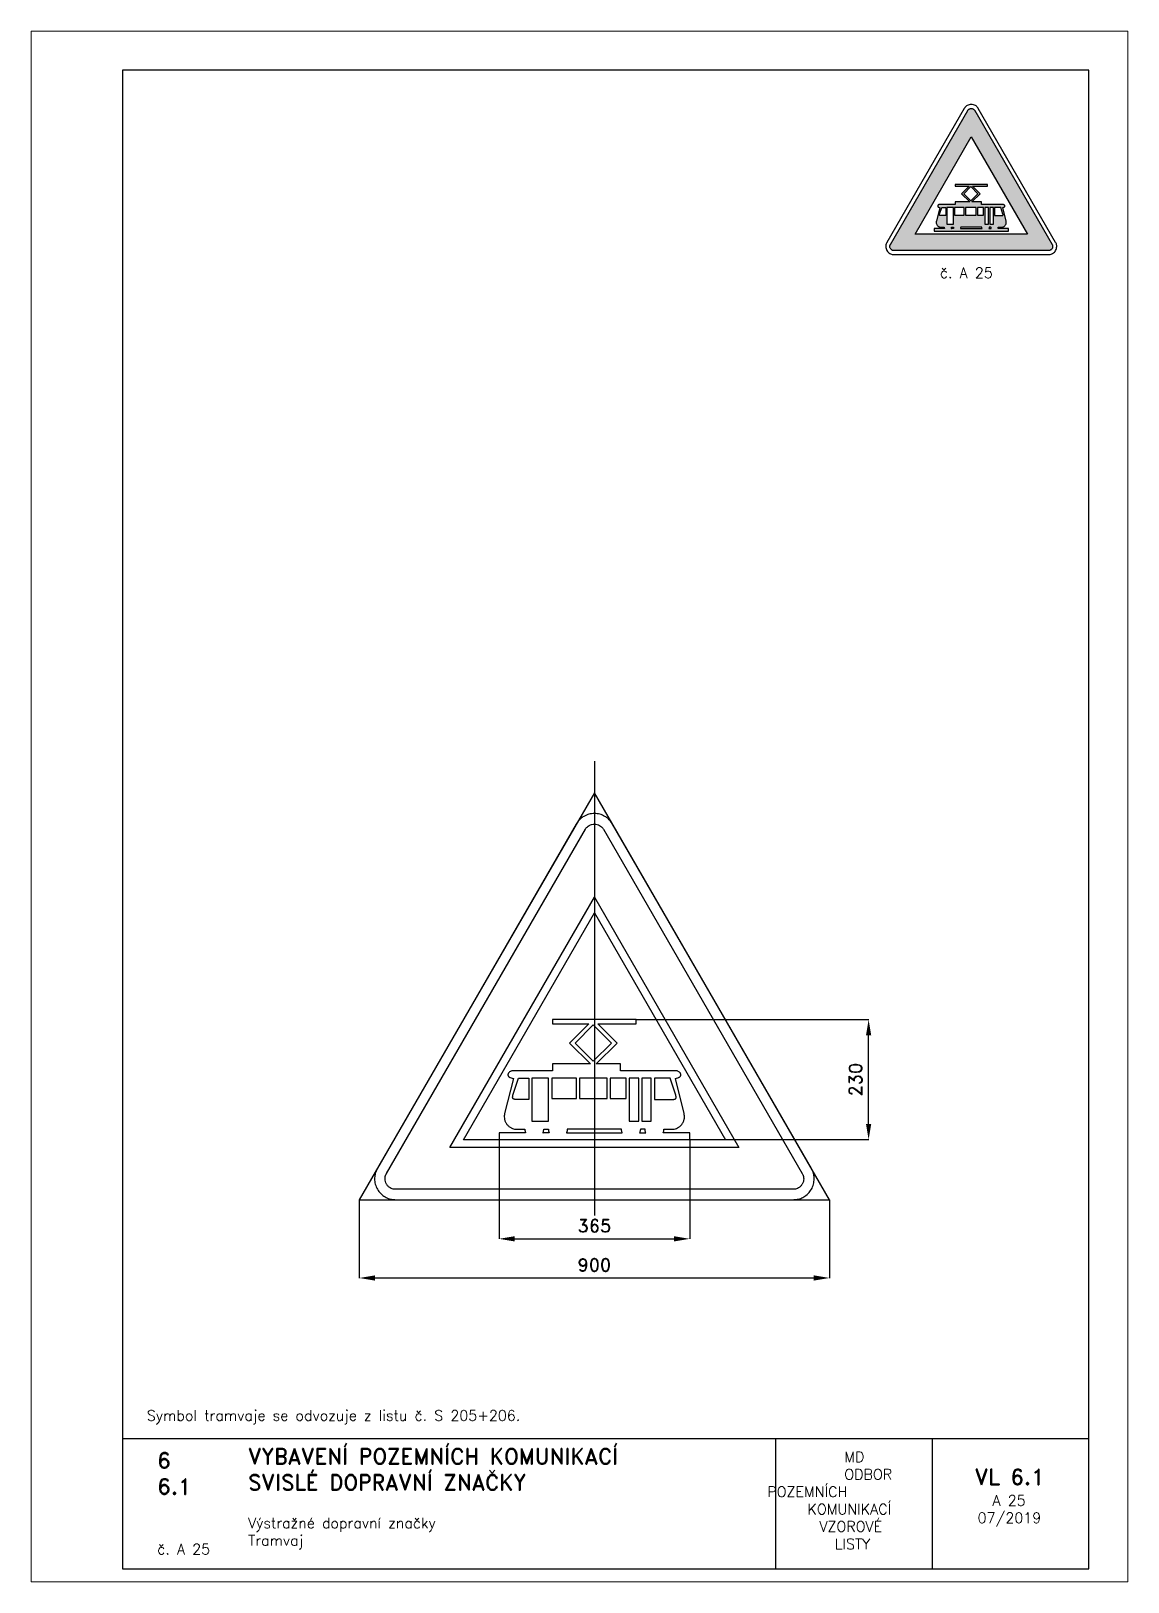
# Paper-space layout 'A 25' of a CAD drawing. Header units: millimetres. Extents: x 0 to 210, y 0 to 297.
# The model-space entities are those that its viewports show. They can reach past a viewport. Long polylines and large blocks are cut down to what shows.
import ezdxf

# ---------------------------------------------------------------- set-up
doc = ezdxf.new("R2010")
doc.units = ezdxf.units.MM
doc.header["$LTSCALE"] = 5
doc.linetypes.add('ČERCHOVANÁX2', pattern=[2, 1, -0.5, 0, -0.5])
doc.linetypes.add('ČÁRKOVANÁX2', pattern=[1.5, 1, -0.5])
for name, color, linetype in [('Kóty', 2, 'Continuous'), ('Rozpiska', 7, 'Continuous'), ('Značka', 7, 'Continuous')]:
    doc.layers.add(name, color=color, linetype=linetype)
doc.layers.add('Rámeček', color=6, linetype='Continuous', plot=False)
doc.styles.get("Standard").update_dxf_attribs({"font": 'romand.shx', "height": 25})
doc.dimstyles.get("Standard").update_dxf_attribs({"dimtxt": 25, "dimasz": 30, "dimexe": 0.18, "dimexo": 0.0625, "dimgap": 12.5, "dimtad": 1, "dimdec": 0, "dimzin": 0, "dimdsep": 46, "dimtxsty": 'Standard', "dimcen": 0.09, "dimadec": 0, "dimazin": 0, "dimtfac": 1, "dimtdec": 0, "dimtofl": 0, "dimtmove": 0, "dimatfit": 3, "dimfxl": 1, "dimtolj": 1, "dimtzin": 0, "dimarcsym": 0})

psp = doc.layouts.new('A 25')

# ---------------------------------------------------------------- texts
at = {"layer": 'Rozpiska', "color": 7, "attachment_point": 1}
for s, width, heights, insert, char_height in [('{\\C6;č. A 25}', 12.0077, [2.67], (174, 251.69), 2), ('Symbol tramvaje se odvozuje z listu č. S 205+206.', 177.8033, [0], (22.17, 32.89), 2), ('6', 149.0422, [0], (24.17, 24.77), 3), ('{\\C6;VYBAVENÍ POZEMNÍCH KOMUNIKACÍ\\P}SVISLÉ DOPRAVNÍ ZNAČKY{\\H1.34524x; }', 149.0422, [0], (41.56, 25.56), 3), ('\\pi14.7414;{\\C6;MD\\P\\pi2.36044;}ODBOR POZEMNÍCH{\\H1.57143x; }\\P\\pi7.69378;KOMUNIKACÍ{\\H1.5x; }\\P\\pi9.97949;{\\C6;VZOROVÉ\\H1.47619x; \\H0.67742x;\\P\\pi12.93187;LISTY\\H1.26984x; }', 33.1018, [0], (140.95, 24.95), 2), ('\\pi1.03113;{\\H1.5x;\\C6;VL 6.1\\P\\pi4.41206;\\H0.66667x;A 25\\H1.66666x; \\H0.6x;\\P\\pi1.5549;07/2019\\H1.80159x; }', 16.0623, [0], (179.66, 21.61), 2), ('6.1', 149.0422, [0], (24.17, 19.78), 3), ('{\\C6;Výstražné dopravní značky\\P}Tramvaj{\\H1.83333x; }', 149.0422, [0], (41.56, 12.29), 2), ('{\\C6;č. A 25}', 12.3298, [2.67], (24.17, 7.28), 2)]:
    psp.add_mtext_dynamic_manual_height_columns(s, width=width, gutter_width=100, heights=heights, dxfattribs=dict(at, insert=insert, char_height=char_height))

msp = doc.modelspace()

# ---------------------------------------------------------------- blocks, each defined once
blk = doc.blocks.new('*D0')
at = {"layer": 'Defpoints', "color": 0, "transparency": 16777216}
for p in [(238.2, 115), (603.2, 114.9), (603.2, -74.9)]:
    blk.add_point(p, dxfattribs=at)
at = {"layer": 'Kóty', "color": 0, "lineweight": -2, "transparency": 16777216}
for p, q in [((238.2, 114.9), (238.2, -75.1)), ((603.2, 114.9), (603.2, -75.1)), ((268.2, -74.9), (573.2, -74.9))]:
    blk.add_line(p, q, dxfattribs=at)
at = {"layer": 'Kóty', "color": 0, "transparency": 16777216}
for points in [[(268.2, -69.9), (268.2, -79.9), (238.2, -74.9)], [(573.2, -69.9), (573.2, -79.9), (603.2, -74.9)]]:
    blk.add_solid(points, dxfattribs=at)
at = {"layer": 'Kóty', "color": 0, "transparency": 16777216, "insert": (420.7, -49.9), "char_height": 25, "attachment_point": 5}
blk.add_mtext('\\A1;365', dxfattribs=at)
blk = doc.blocks.new('*D1')
at = {"layer": 'Defpoints', "color": 0, "transparency": 16777216}
for p in [(-29.3, 0), (870.7, 0), (870.7, -149.9)]:
    blk.add_point(p, dxfattribs=at)
at = {"layer": 'Kóty', "color": 0, "lineweight": -2, "transparency": 16777216}
for p, q in [((-29.3, -0.1), (-29.3, -150.1)), ((870.7, -0.1), (870.7, -150.1)), ((0.7, -149.9), (840.7, -149.9))]:
    blk.add_line(p, q, dxfattribs=at)
at = {"layer": 'Kóty', "color": 0, "transparency": 16777216}
for points in [[(0.7, -144.9), (0.7, -154.9), (-29.3, -149.9)], [(840.7, -144.9), (840.7, -154.9), (870.7, -149.9)]]:
    blk.add_solid(points, dxfattribs=at)
at = {"layer": 'Kóty', "color": 0, "transparency": 16777216, "insert": (420.7, -124.9), "char_height": 25, "attachment_point": 5}
blk.add_mtext('\\A1;900', dxfattribs=at)
blk = doc.blocks.new('*D2')
at = {"layer": 'Defpoints', "color": 0, "transparency": 16777216}
for p in [(500.7, 345), (945.7, 345), (603.2, 115)]:
    blk.add_point(p, dxfattribs=at)
at = {"layer": 'Kóty', "color": 0, "lineweight": -2, "transparency": 16777216}
for p, q in [((500.8, 345), (945.9, 345)), ((945.7, 145), (945.7, 315)), ((603.3, 115), (945.9, 115))]:
    blk.add_line(p, q, dxfattribs=at)
at = {"layer": 'Kóty', "color": 0, "transparency": 16777216}
for points in [[(940.7, 315), (950.7, 315), (945.7, 345)], [(940.7, 145), (950.7, 145), (945.7, 115)]]:
    blk.add_solid(points, dxfattribs=at)
at = {"layer": 'Kóty', "color": 0, "transparency": 16777216, "insert": (920.7, 230), "char_height": 25, "attachment_point": 5, "rotation": 90}
blk.add_mtext('\\A1;230', dxfattribs=at)

# ---------------------------------------------------------------- dimensions: what is measured, and where the dimension line sits
at = {"layer": 'Kóty'}
dim = msp.add_linear_dim(base=(945.7, 345), p1=(603.2, 115), p2=(500.7, 345), angle=90, dimstyle='Standard', dxfattribs=at)
dim.commit()
dim.dimension.update_dxf_attribs({"geometry": '*D2', "text_midpoint": (920.7, 230)})
for base, p1, p2, picture, middle in [((603.2, -74.9), (238.2, 115), (603.2, 114.9), '*D0', (420.7, -49.9)), ((870.7, -149.9), (-29.3, 0), (870.7, 0), '*D1', (420.7, -124.9))]:
    dim = msp.add_linear_dim(base=base, p1=p1, p2=p2, dimstyle='Standard', dxfattribs=at)
    dim.commit()
    dim.dimension.update_dxf_attribs({"geometry": picture, "text_midpoint": middle})

# ---------------------------------------------------------------- linework, layer by layer
at = {"layer": 'Značka', "color": 6, "linetype": 'ČERCHOVANÁX2', "lineweight": 25, "ltscale": 5}
msp.add_line((420.7, 839.7), (420.7, -30.3), dxfattribs=at)
at = {"layer": 'Značka', "color": 6, "linetype": 'ČÁRKOVANÁX2', "ltscale": 2.5}
for points in [[(870.7, 0), (420.7, 779.4), (-29.3, 0)], [(169.9, 114.9), (420.7, 549.4), (671.5, 114.9)]]:
    msp.add_lwpolyline(points, close=True, dxfattribs=at)
at = {"layer": 'Značka', "color": 5}
for points in [[(836.1, 60), (455.4, 719.4), (454.2, 721.2, 0.010748), (453.1, 722.9, 0.055773), (447.5, 729.2, 0.055979), (440.7, 734.1, 0.069561), (431.1, 738.1, 0.069791), (420.7, 739.4, 0.069502), (410.4, 738.1, 0.067732), (400.7, 734.1, 0.055944), (393.9, 729.2, 0.061133), (388.4, 722.9, 0.012257), (387.2, 721.2), (386.1, 719.4), (5.4, 60, 0.003576), (4.4, 58.1, 0.010722), (3.5, 56.3, 0.055711), (0.8, 48.4, 0.055985), (0, 40, 0.069591), (1.3, 29.6, 0.069767), (5.4, 20, 0.069481), (11.7, 11.7, 0.067775), (20, 5.4, 0.055964), (27.6, 1.9, 0.061097), (35.8, 0.2, 0.01224), (37.9, 0.1, 0.004081), (40, 0), (801.4, 0, 0.003581), (803.5, 0.1, 0.010743), (805.6, 0.2, 0.055797), (813.8, 1.9, 0.055991), (821.4, 5.4, 0.069582), (829.8, 11.7, 0.069787), (836.1, 20, 0.069497), (840.1, 29.6, 0.067792), (841.4, 40, 0.055928), (840.6, 48.4, 0.060939), (838, 56.3), (837.1, 58.1), (836.1, 60)], [(603.2, 115), (603.2, 128), (552.3, 128), (552.4, 128.3), (552.6, 128.7), (553, 130), (553.4, 131.4), (553.6, 132.8), (553.7, 134.3), (553.7, 134.6), (553.7, 135), (569.2, 135, 0.003072), (570.3, 135), (571.4, 135.1, 0.048416), (575.7, 135.9, 0.048456), (579.7, 137.4, 0.060284), (584.3, 140.3, 0.060522), (588.1, 144.2, 0.060189), (591, 148.8, 0.058667), (592.7, 154, 0.048491), (593.3, 158.4, 0.052999), (592.9, 162.7), (592.7, 163.8), (592.5, 164.8), (575.7, 232), (582.5, 234.3), (582.7, 234.4), (582.9, 234.5, 0.048242), (583.8, 234.9, 0.04833), (584.5, 235.5, 0.060147), (585.3, 236.4, 0.059512), (585.8, 237.5, 0.05991), (586.1, 238.7, 0.062367), (586.1, 239.9, 0.059158), (585.9, 241, 0.049398), (585.4, 242.1, 0.092297), (583.6, 244.3, 0.063447), (581.2, 245.8, 0.047554), (579.1, 246.6, 0.058281), (576.8, 247, 0.01192), (576.3, 247), (575.7, 247), (470.7, 247), (470.7, 260), (424.3, 260), (464.3, 300), (427.3, 337), (500.7, 337), (500.7, 345), (340.7, 345), (340.7, 337), (410.1, 337), (373.1, 300), (413.1, 260), (340.7, 260), (340.7, 247), (265.7, 247), (265.2, 247, 0.010122), (264.6, 247, 0.052342), (262.4, 246.6, 0.05124), (260.3, 245.8, 0.05281), (258.3, 244.6, 0.058101), (256.7, 243, 0.011664), (256.4, 242.6, 0.003836), (256, 242.1), (255.9, 241.9, 0.009269), (255.8, 241.7, 0.048249), (255.5, 240.8, 0.048304), (255.3, 239.9, 0.060058), (255.3, 238.7, 0.060293), (255.6, 237.5, 0.059964), (256.1, 236.4, 0.058437), (256.9, 235.5, 0.048281), (257.7, 234.9, 0.052787), (258.5, 234.5), (258.7, 234.4), (259, 234.3), (265.7, 232), (248.9, 164.8), (248.7, 163.8), (248.5, 162.7, 0.04841), (248.2, 158.4, 0.048449), (248.7, 154, 0.060287), (250.4, 148.8, 0.060531), (253.3, 144.2, 0.060191), (257.1, 140.3, 0.058664), (261.7, 137.4, 0.048482), (265.8, 135.8, 0.052991), (270, 135.1, 0.010571), (271.1, 135, 0.003519), (272.2, 135), (287.7, 135), (287.7, 134.6), (287.7, 134.3, 0.021431), (287.8, 132.8, 0.020711), (288.1, 131.4, 0.021467), (288.4, 130, 0.023754), (288.9, 128.7), (289, 128.3), (289.1, 128), (238.2, 128), (238.2, 115), (603.2, 115)], [(295, 192.1), (271.7, 192.1), (271.4, 192.1), (271.1, 192.1), (271, 192.1), (271, 192.1), (270.6, 192.1), (270.3, 192.1), (269.9, 192.1, -0.006031), (269.5, 192.1, -0.00898), (269.1, 192.1, -0.010193), (268.7, 192.1, -0.009072), (268.3, 192.2), (267.9, 192.3), (267.7, 192.3), (267.5, 192.3), (267.3, 192.4), (267.1, 192.4), (266.9, 192.5), (266.6, 192.6), (266.4, 192.7), (266.2, 192.7), (266.1, 192.8), (266, 192.9), (265.9, 192.9), (265.8, 193), (265.7, 193.1), (265.6, 193.1), (265.5, 193.2), (265.4, 193.3), (265.4, 193.3), (265.3, 193.3), (265, 193.7), (264.7, 194.1), (264.5, 194.5), (264.3, 195), (264.2, 195.7), (264.2, 196.4), (264.2, 197), (264.3, 197.5), (264.5, 198.4), (264.7, 199.3), (264.8, 199.6), (264.9, 199.9), (275.7, 232.6), (295, 232.6), (295, 192.1)], [(535.5, 192.1), (569.7, 192.1), (570, 192.1), (570.3, 192.1), (570.4, 192.1), (570.5, 192.1), (570.8, 192.1), (571.1, 192.1), (571.5, 192.1, 0.006032), (571.9, 192.1, 0.008972), (572.3, 192.1, 0.010206), (572.7, 192.1, 0.009053), (573.1, 192.2), (573.5, 192.3), (573.7, 192.3), (573.9, 192.3), (574.2, 192.4), (574.4, 192.4), (574.6, 192.5), (574.8, 192.6), (575, 192.7), (575.2, 192.7), (575.3, 192.8), (575.4, 192.9), (575.6, 192.9), (575.7, 193), (575.8, 193.1), (575.9, 193.1), (576, 193.2), (576, 193.3), (576.1, 193.3), (576.1, 193.3), (576.4, 193.7), (576.7, 194.1), (576.9, 194.5), (577.1, 195), (577.2, 195.7), (577.2, 196.4), (577.2, 197), (577.1, 197.5), (576.9, 198.4), (576.7, 199.3), (576.6, 199.6), (576.6, 199.9), (565.7, 232.6), (535.5, 232.6), (535.5, 192.1)], [(322.3, 128), (322.4, 128.3), (322.6, 128.7, 0.021434), (323, 130, 0.020723), (323.4, 131.4, 0.021463), (323.6, 132.8, 0.023762), (323.7, 134.3), (323.7, 134.6), (323.7, 135), (332.7, 135), (332.7, 134.6), (332.7, 134.3, 0.02141), (332.8, 132.8, 0.020711), (333.1, 131.4, 0.021467), (333.4, 130, 0.023754), (333.9, 128.7), (334, 128.3), (334.1, 128), (322.3, 128)], [(474.1, 128), (474, 128.3), (473.9, 128.7), (473.4, 130), (473.1, 131.4), (472.8, 132.8), (472.7, 134.3), (472.7, 134.6), (472.7, 135), (368.7, 135), (368.7, 134.6), (368.7, 134.3, -0.02141), (368.6, 132.8, -0.020711), (368.4, 131.4, -0.021465), (368, 130, -0.023791), (367.6, 128.7), (367.4, 128.3), (367.3, 128), (474.1, 128)]]:
    msp.add_lwpolyline(points, format="xyb", dxfattribs=at)
at = {"layer": 'Značka', "color": 1}
msp.add_lwpolyline([(801.4, 20), (40, 20, -0.003586), (39, 20, -0.010756), (37.9, 20.1, -0.05582), (33.8, 20.9, -0.05597), (30, 22.7, -0.06955), (25.8, 25.8, -0.069786), (22.7, 30, -0.069503), (20.7, 34.8, -0.067814), (20, 40, -0.055933), (20.4, 44.2, -0.060881), (21.7, 48.1, -0.012187), (22.2, 49.1, -0.00406), (22.7, 50), (403.4, 709.4), (404, 710.3), (404.5, 711.2, -0.055851), (407.3, 714.3, -0.05603), (410.7, 716.7, -0.069574), (415.5, 718.8, -0.069723), (420.7, 719.4, -0.069439), (425.9, 718.8, -0.067755), (430.7, 716.7, -0.055971), (434.1, 714.3, -0.061159), (436.9, 711.2), (437.5, 710.3), (438, 709.4), (818.8, 50), (819.2, 49.1), (819.7, 48.1, -0.055637), (821, 44.2, -0.055928), (821.4, 40, -0.069571), (820.8, 34.8, -0.069825), (818.8, 30, -0.069532), (815.6, 25.8, -0.067733), (811.4, 22.7, -0.055923), (807.6, 20.9, -0.061121), (803.5, 20.1, -0.012253), (802.5, 20, -0.004086), (801.4, 20)], format="xyb", dxfattribs=at)
msp.add_lwpolyline([(143.9, 100), (420.7, 579.4), (697.5, 100), (143.9, 100)], dxfattribs=at)
at = {"layer": 'Značka', "color": 5}
for points in [[(383.7, 300), (418.7, 335), (453.7, 300), (418.7, 265), (383.7, 300)], [(301, 150.1), (333, 150.1), (333, 232.6), (301, 232.6), (301, 150.1)], [(339, 194.1), (386.5, 194.1), (386.5, 232.6), (339, 232.6), (339, 194.1)], [(392.5, 194.1), (445, 194.1), (445, 232.6), (392.5, 232.6), (392.5, 194.1)], [(451, 194.1), (481.5, 194.1), (481.5, 232.6), (451, 232.6), (451, 194.1)], [(487.5, 150.1), (505.5, 150.1), (505.5, 232.6), (487.5, 232.6), (487.5, 150.1)], [(511.5, 150.1), (529.5, 150.1), (529.5, 232.6), (511.5, 232.6), (511.5, 150.1)], [(519.1, 128), (519, 128.3), (518.9, 128.7), (518.4, 130), (518.1, 131.4), (517.8, 132.8), (517.7, 134.3), (517.7, 134.6), (517.7, 135), (508.7, 135), (508.7, 134.6), (508.7, 134.3), (508.6, 132.8), (508.4, 131.4), (508, 130), (507.6, 128.7), (507.4, 128.3), (507.3, 128), (519.1, 128)]]:
    msp.add_lwpolyline(points, dxfattribs=at)

msp.set_redraw_order([(e.dxf.handle, doc.entitydb.next_handle()) for e in msp.query("TEXT MTEXT ATTDEF DIMENSION ARC_DIMENSION")])  # texts and dimensions are drawn at this point

# ---------------------------------------------------------------- hatches: boundary and pattern name
at = {"layer": 'Značka'}
h = psp.add_hatch(color=10, dxfattribs=at)
h.dxf.hatch_style = 1
h.paths.add_polyline_path([(169.24, 258.08), (180, 276.72), (190.76, 258.08)], flags=16)
edge = h.paths.add_edge_path()
edge.add_line((194.81, 254.96), (165.19, 254.96))
edge.add_arc((165.28, 257.8), 2.84, 267.4279, 268.2497, ccw=False)
edge.add_arc((165.2, 255.91), 0.947, 264.9636, 267.4286, ccw=False)
edge.add_arc((165.18, 255.69), 0.729, 252.0002, 264.7801, ccw=False)
edge.add_arc((165.18, 255.7), 0.731, 239.2368, 252.0508, ccw=False)
edge.add_arc((165.16, 255.71), 0.734, 224.9741, 240.8881, ccw=False)
edge.add_arc((165.16, 255.71), 0.732, 209.0808, 225.0485, ccw=False)
edge.add_arc((165.15, 255.73), 0.734, 194.8816, 210.7849, ccw=False)
edge.add_arc((165.17, 255.73), 0.753, 179.4178, 194.9358, ccw=False)
edge.add_arc((165.15, 255.76), 0.733, 168.2202, 181.0258, ccw=False)
edge.add_arc((165.09, 255.77), 0.668, 154.3449, 168.2807, ccw=False)
edge.add_arc((165.24, 255.71), 0.836, 152.5643, 155.3573, ccw=False)
edge.add_arc((166.73, 254.94), 2.51, 151.6364, 152.5668, ccw=False)
edge.add_line((164.52, 256.13), (179.33, 281.78))
edge.add_line((179.33, 281.78), (179.35, 281.81))
edge.add_line((179.35, 281.81), (179.37, 281.84))
edge.add_arc((179.97, 281.42), 0.728, 132.0175, 144.8044, ccw=False)
edge.add_arc((179.97, 281.42), 0.731, 119.2221, 132.0499, ccw=False)
edge.add_arc((179.99, 281.43), 0.734, 104.9611, 120.8806, ccw=False)
edge.add_arc((179.99, 281.43), 0.732, 89.0816, 105.0351, ccw=False)
edge.add_arc((180.01, 281.43), 0.734, 74.8911, 90.7799, ccw=False)
edge.add_arc((180.01, 281.41), 0.754, 59.4433, 74.9479, ccw=False)
edge.add_arc((180.03, 281.42), 0.733, 48.2326, 61.0468, ccw=False)
edge.add_arc((180.08, 281.47), 0.665, 34.2949, 48.2941, ccw=False)
edge.add_line((180.63, 281.84), (180.65, 281.81))
edge.add_line((180.65, 281.81), (180.67, 281.78))
edge.add_line((180.67, 281.78), (195.48, 256.13))
edge.add_line((195.48, 256.13), (195.5, 256.1))
edge.add_line((195.5, 256.1), (195.52, 256.06))
edge.add_arc((194.85, 255.75), 0.731, 12.0134, 24.7513, ccw=False)
edge.add_arc((194.85, 255.75), 0.732, -0.7539, 12.0504, ccw=False)
edge.add_arc((194.85, 255.73), 0.734, -15.0136, 0.9053, ccw=False)
edge.add_arc((194.85, 255.73), 0.731, 329.0775, 345.0543, ccw=False)
edge.add_arc((194.84, 255.71), 0.733, 314.8753, 330.7852, ccw=False)
edge.add_arc((194.82, 255.73), 0.754, 299.4286, 314.9281, ccw=False)
edge.add_arc((194.82, 255.7), 0.733, 288.2355, 301.0387, ccw=False)
edge.add_arc((194.84, 255.63), 0.665, 274.3079, 288.2985, ccw=False)
edge.add_arc((194.81, 255.8), 0.831, 272.5156, 275.3236, ccw=False)
edge.add_arc((194.74, 257.45), 2.49, 271.5795, 272.516, ccw=False)
h = psp.add_hatch(color=249, dxfattribs=at)
h.dxf.hatch_style = 1
h.paths.add_polyline_path([(178.56, 265.85), (179.92, 267.21), (181.28, 265.85), (179.92, 264.49)], flags=16)
h.paths.add_polyline_path([(178.9, 261.73), (180.94, 261.73), (180.94, 263.23), (178.9, 263.23)], flags=16)
h.paths.add_polyline_path([(181.18, 261.73), (182.36, 261.73), (182.36, 263.23), (181.18, 263.23)], flags=16)
h.paths.add_polyline_path([(176.82, 261.73), (178.67, 261.73), (178.67, 263.23), (176.82, 263.23)], flags=16)
h.paths.add_polyline_path([(182.6, 260.02), (183.3, 260.02), (183.3, 263.23), (182.6, 263.23)], flags=16)
h.paths.add_polyline_path([(183.53, 260.02), (184.23, 260.02), (184.23, 263.23), (183.53, 263.23)], flags=16)
h.paths.add_polyline_path([(175.34, 260.02), (176.59, 260.02), (176.59, 263.23), (175.34, 263.23)], flags=16)
edge = h.paths.add_edge_path(flags=16)
edge.add_line((184.46, 261.66), (185.79, 261.66))
edge.add_line((185.79, 261.66), (185.81, 261.66))
edge.add_line((185.81, 261.66), (185.82, 261.66))
edge.add_line((185.82, 261.66), (185.82, 261.66))
edge.add_line((185.82, 261.66), (185.82, 261.66))
edge.add_line((185.82, 261.66), (185.84, 261.66))
edge.add_line((185.84, 261.66), (185.85, 261.66))
edge.add_line((185.85, 261.66), (185.86, 261.66))
edge.add_arc((185.86, 262.3), 0.645, 270.3113, 271.6938)
edge.add_arc((185.87, 262.09), 0.433, 271.6982, 273.7545)
edge.add_arc((185.87, 262.04), 0.381, 273.7133, 276.0522)
edge.add_arc((185.87, 262.09), 0.429, 275.8566, 277.9314)
edge.add_line((185.93, 261.66), (185.94, 261.66))
edge.add_line((185.94, 261.66), (185.95, 261.66))
edge.add_line((185.95, 261.66), (185.96, 261.67))
edge.add_line((185.96, 261.67), (185.97, 261.67))
edge.add_line((185.97, 261.67), (185.98, 261.67))
edge.add_line((185.98, 261.67), (185.98, 261.67))
edge.add_line((185.98, 261.67), (185.99, 261.68))
edge.add_line((185.99, 261.68), (186, 261.68))
edge.add_line((186, 261.68), (186.01, 261.68))
edge.add_line((186.01, 261.68), (186.01, 261.68))
edge.add_line((186.01, 261.68), (186.02, 261.69))
edge.add_line((186.02, 261.69), (186.02, 261.69))
edge.add_line((186.02, 261.69), (186.03, 261.69))
edge.add_line((186.03, 261.69), (186.03, 261.69))
edge.add_line((186.03, 261.69), (186.03, 261.7))
edge.add_line((186.03, 261.7), (186.04, 261.7))
edge.add_line((186.04, 261.7), (186.04, 261.7))
edge.add_line((186.04, 261.7), (186.04, 261.7))
edge.add_line((186.04, 261.7), (186.04, 261.7))
edge.add_line((186.04, 261.7), (186.06, 261.72))
edge.add_line((186.06, 261.72), (186.07, 261.73))
edge.add_line((186.07, 261.73), (186.08, 261.75))
edge.add_line((186.08, 261.75), (186.08, 261.77))
edge.add_line((186.08, 261.77), (186.09, 261.8))
edge.add_line((186.09, 261.8), (186.09, 261.83))
edge.add_line((186.09, 261.83), (186.08, 261.85))
edge.add_line((186.08, 261.85), (186.08, 261.87))
edge.add_line((186.08, 261.87), (186.08, 261.9))
edge.add_line((186.08, 261.9), (186.07, 261.94))
edge.add_line((186.07, 261.94), (186.06, 261.95))
edge.add_line((186.06, 261.95), (186.06, 261.96))
edge.add_line((186.06, 261.96), (185.64, 263.23))
edge.add_line((185.64, 263.23), (184.46, 263.23))
edge.add_line((184.46, 263.23), (184.46, 261.66))
edge = h.paths.add_edge_path(flags=16)
edge.add_line((175.11, 261.66), (174.21, 261.66))
edge.add_line((174.21, 261.66), (174.19, 261.66))
edge.add_line((174.19, 261.66), (174.18, 261.66))
edge.add_line((174.18, 261.66), (174.18, 261.66))
edge.add_line((174.18, 261.66), (174.18, 261.66))
edge.add_line((174.18, 261.66), (174.16, 261.66))
edge.add_line((174.16, 261.66), (174.15, 261.66))
edge.add_line((174.15, 261.66), (174.14, 261.66))
edge.add_arc((174.14, 262.3), 0.645, 268.3063, 269.6885, ccw=False)
edge.add_arc((174.13, 262.09), 0.433, 266.2447, 268.3026, ccw=False)
edge.add_arc((174.13, 262.04), 0.381, 263.9492, 266.2852, ccw=False)
edge.add_arc((174.13, 262.09), 0.429, 262.0665, 264.1455, ccw=False)
edge.add_line((174.07, 261.66), (174.06, 261.66))
edge.add_line((174.06, 261.66), (174.05, 261.66))
edge.add_line((174.05, 261.66), (174.04, 261.67))
edge.add_line((174.04, 261.67), (174.03, 261.67))
edge.add_line((174.03, 261.67), (174.02, 261.67))
edge.add_line((174.02, 261.67), (174.02, 261.67))
edge.add_line((174.02, 261.67), (174.01, 261.68))
edge.add_line((174.01, 261.68), (174, 261.68))
edge.add_line((174, 261.68), (173.99, 261.68))
edge.add_line((173.99, 261.68), (173.99, 261.68))
edge.add_line((173.99, 261.68), (173.98, 261.69))
edge.add_line((173.98, 261.69), (173.98, 261.69))
edge.add_line((173.98, 261.69), (173.97, 261.69))
edge.add_line((173.97, 261.69), (173.97, 261.69))
edge.add_line((173.97, 261.69), (173.97, 261.7))
edge.add_line((173.97, 261.7), (173.96, 261.7))
edge.add_line((173.96, 261.7), (173.96, 261.7))
edge.add_line((173.96, 261.7), (173.96, 261.7))
edge.add_line((173.96, 261.7), (173.96, 261.7))
edge.add_line((173.96, 261.7), (173.94, 261.72))
edge.add_line((173.94, 261.72), (173.93, 261.73))
edge.add_line((173.93, 261.73), (173.92, 261.75))
edge.add_line((173.92, 261.75), (173.92, 261.77))
edge.add_line((173.92, 261.77), (173.91, 261.8))
edge.add_line((173.91, 261.8), (173.91, 261.83))
edge.add_line((173.91, 261.83), (173.92, 261.85))
edge.add_line((173.92, 261.85), (173.92, 261.87))
edge.add_line((173.92, 261.87), (173.92, 261.9))
edge.add_line((173.92, 261.9), (173.93, 261.94))
edge.add_line((173.93, 261.94), (173.94, 261.95))
edge.add_line((173.94, 261.95), (173.94, 261.96))
edge.add_line((173.94, 261.96), (174.36, 263.23))
edge.add_line((174.36, 263.23), (175.11, 263.23))
edge.add_line((175.11, 263.23), (175.11, 261.66))
edge = h.paths.add_edge_path(flags=16)
edge.add_line((182.08, 259.16), (182.07, 259.18))
edge.add_line((182.07, 259.18), (182.07, 259.19))
edge.add_line((182.07, 259.19), (182.05, 259.24))
edge.add_line((182.05, 259.24), (182.04, 259.3))
edge.add_line((182.04, 259.3), (182.03, 259.35))
edge.add_line((182.03, 259.35), (182.02, 259.41))
edge.add_line((182.02, 259.41), (182.02, 259.42))
edge.add_line((182.02, 259.42), (182.02, 259.44))
edge.add_line((182.02, 259.44), (177.98, 259.44))
edge.add_line((177.98, 259.44), (177.98, 259.42))
edge.add_line((177.98, 259.42), (177.98, 259.41))
edge.add_arc((177.33, 259.43), 0.653, 353.0748, 357.9809, ccw=False)
edge.add_arc((177.3, 259.43), 0.676, 348.348, 353.094, ccw=False)
edge.add_arc((177.32, 259.42), 0.652, 344.1224, 349.041, ccw=False)
edge.add_arc((177.39, 259.4), 0.587, 338.6375, 344.089, ccw=False)
edge.add_line((177.93, 259.19), (177.93, 259.18))
edge.add_line((177.93, 259.18), (177.92, 259.16))
edge.add_line((177.92, 259.16), (182.08, 259.16))
h.paths.add_polyline_path([(183.83, 259.16), (183.82, 259.18), (183.82, 259.19), (183.8, 259.24), (183.79, 259.3), (183.78, 259.35), (183.77, 259.41), (183.77, 259.42), (183.77, 259.44), (183.42, 259.44), (183.42, 259.42), (183.42, 259.41), (183.42, 259.35), (183.41, 259.3), (183.4, 259.24), (183.38, 259.19), (183.37, 259.18), (183.37, 259.16)], flags=16)
edge = h.paths.add_edge_path(flags=16)
edge.add_line((176.17, 259.16), (176.18, 259.18))
edge.add_line((176.18, 259.18), (176.18, 259.19))
edge.add_arc((175.57, 259.42), 0.652, 339.0841, 343.9956)
edge.add_arc((175.55, 259.43), 0.675, 344.0339, 348.7825)
edge.add_arc((175.58, 259.43), 0.652, 348.059, 352.9771)
edge.add_arc((175.64, 259.42), 0.588, 353.0073, 358.4521)
edge.add_line((176.23, 259.41), (176.23, 259.42))
edge.add_line((176.23, 259.42), (176.23, 259.44))
edge.add_line((176.23, 259.44), (176.58, 259.44))
edge.add_line((176.58, 259.44), (176.58, 259.42))
edge.add_line((176.58, 259.42), (176.58, 259.41))
edge.add_arc((177.23, 259.43), 0.653, 182.0191, 186.9252)
edge.add_arc((177.25, 259.43), 0.676, 186.906, 191.652)
edge.add_arc((177.23, 259.42), 0.652, 190.9587, 195.8779)
edge.add_arc((177.17, 259.4), 0.588, 195.9153, 201.3583)
edge.add_line((176.62, 259.19), (176.63, 259.18))
edge.add_line((176.63, 259.18), (176.63, 259.16))
edge.add_line((176.63, 259.16), (176.17, 259.16))
edge = h.paths.add_edge_path()
edge.add_line((187.1, 258.66), (187.1, 259.16))
edge.add_line((187.1, 259.16), (185.12, 259.16))
edge.add_line((185.12, 259.16), (185.12, 259.18))
edge.add_line((185.12, 259.18), (185.13, 259.19))
edge.add_line((185.13, 259.19), (185.15, 259.24))
edge.add_line((185.15, 259.24), (185.16, 259.3))
edge.add_line((185.16, 259.3), (185.17, 259.35))
edge.add_line((185.17, 259.35), (185.17, 259.41))
edge.add_line((185.17, 259.41), (185.17, 259.42))
edge.add_line((185.17, 259.42), (185.17, 259.44))
edge.add_line((185.17, 259.44), (185.78, 259.44))
edge.add_arc((185.68, 262.88), 3.44, 271.5431, 272.2472)
edge.add_line((185.82, 259.44), (185.86, 259.44))
edge.add_arc((185.79, 260.31), 0.874, 274.5216, 285.609)
edge.add_arc((185.79, 260.32), 0.878, 285.5655, 296.6622)
edge.add_arc((185.81, 260.33), 0.881, 295.2218, 309.0212)
edge.add_arc((185.81, 260.33), 0.877, 308.9745, 322.8282)
edge.add_arc((185.82, 260.35), 0.881, 321.3372, 335.1148)
edge.add_arc((185.8, 260.36), 0.905, 335.0831, 348.5131)
edge.add_arc((185.83, 260.37), 0.879, 347.1016, 358.2062)
edge.add_arc((185.91, 260.37), 0.798, 358.161, 370.2961)
edge.add_line((186.7, 260.51), (186.69, 260.55))
edge.add_line((186.69, 260.55), (186.68, 260.6))
edge.add_line((186.68, 260.6), (186.03, 263.21))
edge.add_line((186.03, 263.21), (186.29, 263.3))
edge.add_line((186.29, 263.3), (186.3, 263.3))
edge.add_line((186.3, 263.3), (186.31, 263.3))
edge.add_arc((186.24, 263.48), 0.194, 292.218, 303.2657)
edge.add_arc((186.23, 263.48), 0.194, 303.2653, 314.3332)
edge.add_arc((186.24, 263.49), 0.194, 312.888, 326.6561)
edge.add_arc((186.24, 263.49), 0.197, 326.6661, 340.2892)
edge.add_arc((186.24, 263.49), 0.196, 338.6905, 352.4046)
edge.add_arc((186.25, 263.49), 0.187, 352.3842, 366.6593)
edge.add_arc((186.24, 263.5), 0.197, 5.4876, 19.0298)
edge.add_arc((186.2, 263.48), 0.237, 18.9422, 30.2542)
edge.add_arc((186.15, 263.45), 0.297, 29.7307, 50.8237)
edge.add_arc((186.06, 263.35), 0.439, 50.6637, 65.1851)
edge.add_arc((186.03, 263.33), 0.466, 63.02, 73.9104)
edge.add_arc((186.05, 263.42), 0.374, 73.8835, 87.2255)
edge.add_arc((186.04, 263.33), 0.46, 86.2947, 89.0265)
edge.add_line((186.05, 263.79), (186.03, 263.79))
edge.add_line((186.03, 263.79), (181.94, 263.79))
edge.add_line((181.94, 263.79), (181.94, 264.3))
edge.add_line((181.94, 264.3), (180.14, 264.3))
edge.add_line((180.14, 264.3), (181.7, 265.85))
edge.add_line((181.7, 265.85), (180.26, 267.29))
edge.add_line((180.26, 267.29), (183.11, 267.29))
edge.add_line((183.11, 267.29), (183.11, 267.6))
edge.add_line((183.11, 267.6), (176.89, 267.6))
edge.add_line((176.89, 267.6), (176.89, 267.29))
edge.add_line((176.89, 267.29), (179.59, 267.29))
edge.add_line((179.59, 267.29), (178.15, 265.85))
edge.add_line((178.15, 265.85), (179.7, 264.3))
edge.add_line((179.7, 264.3), (176.89, 264.3))
edge.add_line((176.89, 264.3), (176.89, 263.79))
edge.add_line((176.89, 263.79), (173.97, 263.79))
edge.add_line((173.97, 263.79), (173.95, 263.79))
edge.add_arc((173.96, 263.25), 0.542, 91.074, 93.3936)
edge.add_arc((173.95, 263.37), 0.418, 93.6166, 105.6016)
edge.add_arc((173.96, 263.36), 0.431, 105.5635, 117.2966)
edge.add_arc((173.94, 263.37), 0.418, 115.6726, 127.7644)
edge.add_arc((173.92, 263.4), 0.377, 127.6827, 140.9836)
edge.add_arc((173.98, 263.33), 0.471, 139.8453, 142.5182)
edge.add_arc((174.74, 262.75), 1.43, 142.4874, 143.3665)
edge.add_line((173.6, 263.6), (173.59, 263.59))
edge.add_arc((173.81, 263.47), 0.252, 150.8794, 153.0037)
edge.add_arc((173.76, 263.5), 0.193, 153.1072, 164.1564)
edge.add_arc((173.76, 263.5), 0.194, 164.1056, 175.1675)
edge.add_arc((173.76, 263.49), 0.195, 173.7468, 187.4946)
edge.add_arc((173.76, 263.49), 0.194, 187.4368, 201.2382)
edge.add_arc((173.76, 263.49), 0.195, 199.7233, 213.4496)
edge.add_arc((173.77, 263.49), 0.2, 213.4468, 226.8242)
edge.add_arc((173.77, 263.48), 0.195, 225.4499, 236.5065)
edge.add_arc((173.76, 263.47), 0.177, 236.4546, 248.5413)
edge.add_line((173.69, 263.3), (173.7, 263.3))
edge.add_line((173.7, 263.3), (173.71, 263.3))
edge.add_line((173.71, 263.3), (173.97, 263.21))
edge.add_line((173.97, 263.21), (173.32, 260.6))
edge.add_line((173.32, 260.6), (173.31, 260.55))
edge.add_line((173.31, 260.55), (173.3, 260.51))
edge.add_arc((174.16, 260.37), 0.874, 170.4955, 181.5815)
edge.add_arc((174.17, 260.37), 0.878, 181.545, 192.6399)
edge.add_arc((174.18, 260.35), 0.881, 191.1986, 204.9986)
edge.add_arc((174.17, 260.34), 0.877, 204.9413, 218.797)
edge.add_arc((174.19, 260.33), 0.881, 217.3132, 231.0914)
edge.add_arc((174.21, 260.35), 0.905, 231.0523, 244.4817)
edge.add_arc((174.21, 260.31), 0.879, 243.0733, 254.1759)
edge.add_arc((174.19, 260.24), 0.799, 254.1433, 266.2766)
edge.add_arc((174.22, 260.44), 1, 265.3666, 267.7893)
edge.add_arc((174.3, 262.45), 3.01, 267.8084, 268.615)
edge.add_line((174.23, 259.44), (174.83, 259.44))
edge.add_line((174.83, 259.44), (174.83, 259.42))
edge.add_line((174.83, 259.42), (174.83, 259.41))
edge.add_arc((175.48, 259.43), 0.652, 182.0167, 186.9276)
edge.add_arc((175.5, 259.43), 0.676, 186.906, 191.652)
edge.add_arc((175.48, 259.42), 0.652, 190.9587, 195.8779)
edge.add_arc((175.42, 259.4), 0.588, 195.9153, 201.3583)
edge.add_line((174.87, 259.19), (174.88, 259.18))
edge.add_line((174.88, 259.18), (174.88, 259.16))
edge.add_line((174.88, 259.16), (172.9, 259.16))
edge.add_line((172.9, 259.16), (172.9, 258.66))
edge.add_line((172.9, 258.66), (187.1, 258.66))

# ---------------------------------------------------------------- linework, layer by layer
at = {"layer": 'Rozpiska', "color": 7}
for p, q in [((17.5, 27.5), (202.5, 27.5)), ((142.5, 27.5), (142.5, 2.5)), ((172.5, 27.5), (172.5, 2.5))]:
    psp.add_line(p, q, dxfattribs=at)
psp.add_lwpolyline([(17.5, 2.5), (202.5, 2.5), (202.5, 289.5), (17.5, 289.5)], close=True, dxfattribs=at)
at = {"layer": 'Značka', "color": 7}
psp.add_lwpolyline([(196.15, 256.52), (181.35, 282.16), (181.3, 282.23, 0.010748), (181.26, 282.3, 0.055773), (181.04, 282.54, 0.055979), (180.78, 282.73, 0.069561), (180.4, 282.89, 0.069791), (180, 282.94, 0.069502), (179.6, 282.89, 0.067732), (179.22, 282.73, 0.055944), (178.96, 282.54, 0.061133), (178.74, 282.3, 0.012257), (178.7, 282.23), (178.65, 282.16), (163.85, 256.52, 0.003576), (163.81, 256.45, 0.010722), (163.77, 256.37, 0.055711), (163.67, 256.07, 0.055985), (163.64, 255.74, 0.069591), (163.69, 255.34, 0.069767), (163.85, 254.96, 0.069481), (164.09, 254.64, 0.067775), (164.42, 254.4, 0.055964), (164.71, 254.26, 0.061097), (165.03, 254.2, 0.01224), (165.11, 254.19, 0.004081), (165.19, 254.19), (194.81, 254.19, 0.003581), (194.89, 254.19, 0.010743), (194.97, 254.2, 0.055797), (195.29, 254.26, 0.055991), (195.58, 254.4, 0.069582), (195.91, 254.64, 0.069787), (196.15, 254.96, 0.069497), (196.31, 255.34, 0.067792), (196.36, 255.74, 0.055928), (196.33, 256.07, 0.060939), (196.23, 256.37), (196.19, 256.45), (196.15, 256.52)], format="xyb", dxfattribs=at)
at = {"layer": 'Značka', "color": 10}
psp.add_lwpolyline([(194.81, 254.96), (165.19, 254.96, -0.003586), (165.15, 254.97, -0.010756), (165.11, 254.97, -0.05582), (164.95, 255, -0.05597), (164.81, 255.07, -0.06955), (164.64, 255.19, -0.069786), (164.52, 255.35, -0.069503), (164.44, 255.54, -0.067814), (164.42, 255.74, -0.055933), (164.43, 255.91, -0.060881), (164.48, 256.06, -0.012187), (164.5, 256.1, -0.00406), (164.52, 256.13), (179.33, 281.78), (179.35, 281.81), (179.37, 281.84, -0.055851), (179.48, 281.96, -0.05603), (179.61, 282.06, -0.069574), (179.8, 282.14, -0.069723), (180, 282.16, -0.069439), (180.2, 282.14, -0.067755), (180.39, 282.06, -0.055971), (180.52, 281.97, -0.061159), (180.63, 281.84), (180.65, 281.81), (180.67, 281.78), (195.48, 256.13), (195.5, 256.1), (195.52, 256.06, -0.055637), (195.57, 255.9, -0.055928), (195.58, 255.74, -0.069571), (195.56, 255.54, -0.069825), (195.48, 255.35, -0.069532), (195.36, 255.19, -0.067733), (195.19, 255.07, -0.055923), (195.05, 255, -0.061121), (194.89, 254.97, -0.012253), (194.85, 254.97, -0.004086), (194.81, 254.96)], format="xyb", dxfattribs=at)
psp.add_lwpolyline([(169.24, 258.08), (180, 276.72), (190.76, 258.08), (169.24, 258.08)], dxfattribs=at)
at = {"layer": 'Značka', "color": 249}
for points in [[(187.1, 258.66), (187.1, 259.16), (185.12, 259.16), (185.12, 259.18), (185.13, 259.19), (185.15, 259.24), (185.16, 259.3), (185.17, 259.35), (185.17, 259.41), (185.17, 259.42), (185.17, 259.44), (185.78, 259.44, 0.003072), (185.82, 259.44), (185.86, 259.44, 0.048416), (186.03, 259.47, 0.048456), (186.18, 259.53, 0.060284), (186.36, 259.64, 0.060522), (186.51, 259.8, 0.060189), (186.62, 259.98, 0.058667), (186.69, 260.18, 0.048491), (186.71, 260.34, 0.052999), (186.7, 260.51), (186.69, 260.55), (186.68, 260.6), (186.03, 263.21), (186.29, 263.3), (186.3, 263.3), (186.31, 263.3, 0.048242), (186.34, 263.32, 0.04833), (186.37, 263.35, 0.060147), (186.4, 263.38, 0.059512), (186.42, 263.42, 0.05991), (186.43, 263.47, 0.062367), (186.43, 263.51, 0.059158), (186.42, 263.56, 0.049398), (186.4, 263.6, 0.092297), (186.33, 263.69, 0.063447), (186.24, 263.74, 0.047554), (186.16, 263.78, 0.058281), (186.07, 263.79, 0.01192), (186.05, 263.79), (186.03, 263.79), (181.94, 263.79), (181.94, 264.3), (180.14, 264.3), (181.7, 265.85), (180.26, 267.29), (183.11, 267.29), (183.11, 267.6), (176.89, 267.6), (176.89, 267.29), (179.59, 267.29), (178.15, 265.85), (179.7, 264.3), (176.89, 264.3), (176.89, 263.79), (173.97, 263.79), (173.95, 263.79, 0.010122), (173.93, 263.79, 0.052342), (173.84, 263.78, 0.05124), (173.76, 263.74, 0.05281), (173.69, 263.7, 0.058101), (173.62, 263.64, 0.011664), (173.61, 263.62, 0.003836), (173.6, 263.6), (173.59, 263.59, 0.009269), (173.59, 263.59, 0.048249), (173.57, 263.55, 0.048304), (173.57, 263.51, 0.060058), (173.57, 263.47, 0.060293), (173.58, 263.42, 0.059964), (173.6, 263.38, 0.058437), (173.63, 263.35, 0.048281), (173.66, 263.32, 0.052787), (173.69, 263.3), (173.7, 263.3), (173.71, 263.3), (173.97, 263.21), (173.32, 260.6), (173.31, 260.55), (173.3, 260.51, 0.04841), (173.29, 260.34, 0.048449), (173.31, 260.18, 0.060287), (173.38, 259.98, 0.060531), (173.49, 259.8, 0.060191), (173.64, 259.64, 0.058664), (173.82, 259.53, 0.048482), (173.97, 259.47, 0.052991), (174.14, 259.44, 0.010571), (174.18, 259.44, 0.003519), (174.23, 259.44), (174.83, 259.44), (174.83, 259.42), (174.83, 259.41, 0.021431), (174.83, 259.35, 0.020711), (174.84, 259.3, 0.021467), (174.85, 259.24, 0.023754), (174.87, 259.19), (174.88, 259.18), (174.88, 259.16), (172.9, 259.16), (172.9, 258.66), (187.1, 258.66)], [(175.11, 261.66), (174.21, 261.66), (174.19, 261.66), (174.18, 261.66), (174.18, 261.66), (174.18, 261.66), (174.16, 261.66), (174.15, 261.66), (174.14, 261.66, -0.006031), (174.12, 261.66, -0.00898), (174.1, 261.66, -0.010193), (174.09, 261.66, -0.009072), (174.07, 261.66), (174.06, 261.66), (174.05, 261.66), (174.04, 261.67), (174.03, 261.67), (174.02, 261.67), (174.02, 261.67), (174.01, 261.68), (174, 261.68), (173.99, 261.68), (173.99, 261.68), (173.98, 261.69), (173.98, 261.69), (173.97, 261.69), (173.97, 261.69), (173.97, 261.7), (173.96, 261.7), (173.96, 261.7), (173.96, 261.7), (173.96, 261.7), (173.94, 261.72), (173.93, 261.73), (173.92, 261.75), (173.92, 261.77), (173.91, 261.8), (173.91, 261.83), (173.92, 261.85), (173.92, 261.87), (173.92, 261.9), (173.93, 261.94), (173.94, 261.95), (173.94, 261.96), (174.36, 263.23), (175.11, 263.23), (175.11, 261.66)], [(184.46, 261.66), (185.79, 261.66), (185.81, 261.66), (185.82, 261.66), (185.82, 261.66), (185.82, 261.66), (185.84, 261.66), (185.85, 261.66), (185.86, 261.66, 0.006032), (185.88, 261.66, 0.008972), (185.9, 261.66, 0.010206), (185.91, 261.66, 0.009053), (185.93, 261.66), (185.94, 261.66), (185.95, 261.66), (185.96, 261.67), (185.97, 261.67), (185.98, 261.67), (185.98, 261.67), (185.99, 261.68), (186, 261.68), (186.01, 261.68), (186.01, 261.68), (186.02, 261.69), (186.02, 261.69), (186.03, 261.69), (186.03, 261.69), (186.03, 261.7), (186.04, 261.7), (186.04, 261.7), (186.04, 261.7), (186.04, 261.7), (186.06, 261.72), (186.07, 261.73), (186.08, 261.75), (186.08, 261.77), (186.09, 261.8), (186.09, 261.83), (186.08, 261.85), (186.08, 261.87), (186.08, 261.9), (186.07, 261.94), (186.06, 261.95), (186.06, 261.96), (185.64, 263.23), (184.46, 263.23), (184.46, 261.66)], [(176.17, 259.16), (176.18, 259.18), (176.18, 259.19, 0.021434), (176.2, 259.24, 0.020723), (176.21, 259.3, 0.021463), (176.22, 259.35, 0.023762), (176.23, 259.41), (176.23, 259.42), (176.23, 259.44), (176.58, 259.44), (176.58, 259.42), (176.58, 259.41, 0.02141), (176.58, 259.35, 0.020711), (176.59, 259.3, 0.021467), (176.6, 259.24, 0.023754), (176.62, 259.19), (176.63, 259.18), (176.63, 259.16), (176.17, 259.16)], [(182.08, 259.16), (182.07, 259.18), (182.07, 259.19), (182.05, 259.24), (182.04, 259.3), (182.03, 259.35), (182.02, 259.41), (182.02, 259.42), (182.02, 259.44), (177.98, 259.44), (177.98, 259.42), (177.98, 259.41, -0.02141), (177.97, 259.35, -0.020711), (177.96, 259.3, -0.021465), (177.95, 259.24, -0.023791), (177.93, 259.19), (177.93, 259.18), (177.92, 259.16), (182.08, 259.16)]]:
    psp.add_lwpolyline(points, format="xyb", dxfattribs=at)
for points in [[(178.56, 265.85), (179.92, 267.21), (181.28, 265.85), (179.92, 264.49), (178.56, 265.85)], [(175.34, 260.02), (176.59, 260.02), (176.59, 263.23), (175.34, 263.23), (175.34, 260.02)], [(176.82, 261.73), (178.67, 261.73), (178.67, 263.23), (176.82, 263.23), (176.82, 261.73)], [(178.9, 261.73), (180.94, 261.73), (180.94, 263.23), (178.9, 263.23), (178.9, 261.73)], [(181.18, 261.73), (182.36, 261.73), (182.36, 263.23), (181.18, 263.23), (181.18, 261.73)], [(182.6, 260.02), (183.3, 260.02), (183.3, 263.23), (182.6, 263.23), (182.6, 260.02)], [(183.53, 260.02), (184.23, 260.02), (184.23, 263.23), (183.53, 263.23), (183.53, 260.02)], [(183.83, 259.16), (183.82, 259.18), (183.82, 259.19), (183.8, 259.24), (183.79, 259.3), (183.78, 259.35), (183.77, 259.41), (183.77, 259.42), (183.77, 259.44), (183.42, 259.44), (183.42, 259.42), (183.42, 259.41), (183.42, 259.35), (183.41, 259.3), (183.4, 259.24), (183.38, 259.19), (183.37, 259.18), (183.37, 259.16), (183.83, 259.16)]]:
    psp.add_lwpolyline(points, dxfattribs=at)

psp.set_redraw_order([(e.dxf.handle, doc.entitydb.next_handle()) for e in psp.query("TEXT MTEXT ATTDEF DIMENSION ARC_DIMENSION")])  # texts and dimensions are drawn at this point

# ---------------------------------------------------------------- viewports
at = {"layer": 'Rámeček'}
psp.add_viewport(center=(105, 148.5), size=(210, 297), view_center_point=(392.23, 752.97), view_height=2970, dxfattribs=at)

doc.saveas('drawing.dxf')
